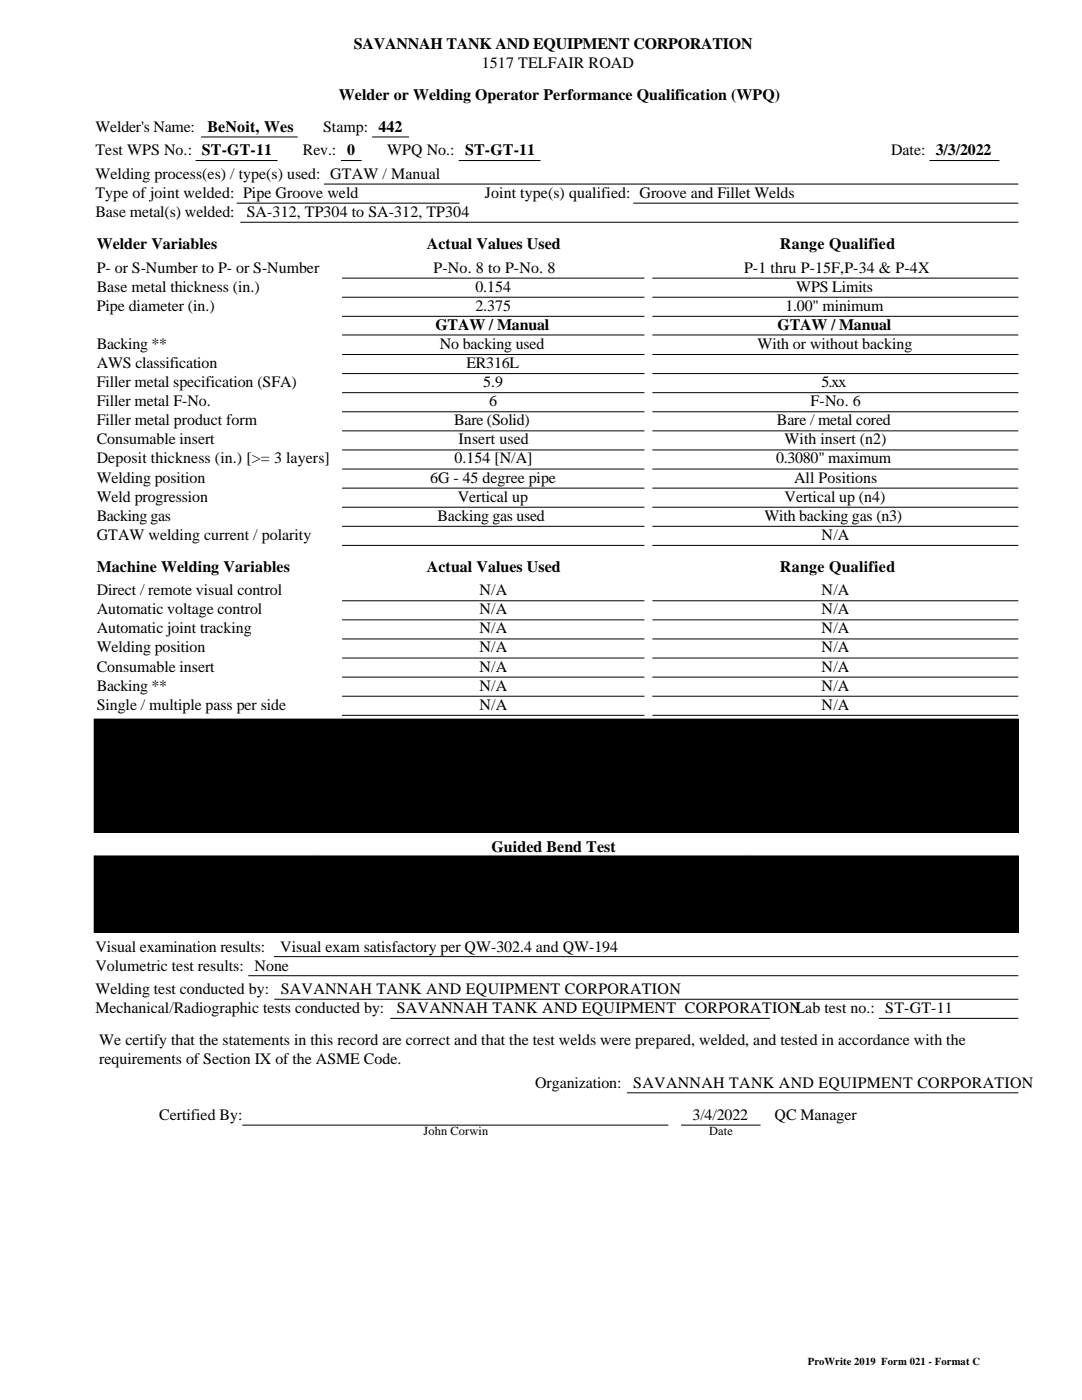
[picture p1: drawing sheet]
<svg xmlns="http://www.w3.org/2000/svg" width="216mm" height="279mm" viewBox="0 0 216 279" stroke-linecap="round" stroke-linejoin="round" font-family="sans-serif">
<defs><g id="words">
<g font-size="3.2">
<text x="70.6" y="9.8">SAVANNAH TANK AND EQUIPMENT CORPORATION</text>
<text x="96.1" y="13.6">1517 TELFAIR ROAD</text>
<text x="67.6" y="20">Welder or Welding Operator Performance Qualification (WPQ)</text>
<text x="19" y="26.3">Welder's Name:</text>
<text x="41.4" y="26.3">BeNoit, Wes</text>
<text x="64.5" y="26.3">Stamp: 442</text>
<text x="19" y="31">Test WPS No.: ST-GT-11</text>
<text x="19" y="35.7">Welding process(es) / type(s) used: GTAW / Manual</text>
<text x="60.5" y="31">Rev.: 0</text>
<text x="77.3" y="31">WPQ No.: ST-GT-11</text>
<text x="177.8" y="31">Date: 3/3/2022</text>
<text x="19" y="39.5">Type of joint welded: Pipe Groove weld</text>
<text x="96.8" y="39.5">Joint type(s) qualified: Groove and Fillet Welds</text>
<text x="19" y="43.4">Base metal(s) welded:</text>
<text x="49.2" y="43.4">SA-312, TP304 to SA-312, TP304</text>
<text x="19.3" y="49.7">Welder Variables</text>
<text x="85.2" y="49.7">Actual Values Used</text>
<text x="155.6" y="49.7">Range Qualified</text>
<text x="19.3" y="54.4">P- or S-Number to P- or S-Number</text>
<text x="19.3" y="58.2">Base metal thickness (in.)</text>
<text x="86.5" y="54.4">P-No. 8 to P-No. 8</text>
<text x="94.9" y="58.2">0.154</text>
<text x="148.5" y="54.4">P-1 thru P-15F,P-34 &amp; P-4X</text>
<text x="158.9" y="58.2">WPS Limits</text>
<text x="19.3" y="62">Pipe diameter (in.)</text>
<text x="86.9" y="65.8">GTAW / Manual</text>
<text x="94.9" y="62">2.375</text>
<text x="155.1" y="65.8">GTAW / Manual</text>
<text x="156.7" y="62">1.00&quot; minimum</text>
<text x="19.3" y="69.6">Backing **</text>
<text x="87.8" y="69.6">No backing used</text>
<text x="151.1" y="69.6">With or without backing</text>
<text x="19.3" y="73.4">AWS classification</text>
<text x="19.3" y="77.3">Filler metal specification (SFA)</text>
<text x="93.1" y="73.4">ER316L</text>
<text x="96.4" y="77.3">5.9</text>
<text x="163.9" y="77.3">5.xx</text>
<text x="19.3" y="81.1">Filler metal F-No.</text>
<text x="97.6" y="81.1">6</text>
<text x="161.7" y="81.1">F-No. 6</text>
<text x="19.3" y="84.9">Filler metal product form</text>
<text x="19.3" y="88.7">Consumable insert</text>
<text x="90.6" y="84.9">Bare (Solid)</text>
<text x="91.5" y="88.7">Insert used</text>
<text x="155" y="84.9">Bare / metal cored</text>
<text x="156.6" y="88.7">With insert (n2)</text>
<text x="19.3" y="92.5">Deposit thickness (in.) [&gt;= 3 layers]</text>
<text x="90.7" y="92.5">0.154 [N/A]</text>
<text x="154.9" y="92.5">0.3080&quot; maximum</text>
<text x="19.3" y="96.3">Welding position</text>
<text x="19.3" y="100.1">Weld progression</text>
<text x="85.8" y="96.3">6G - 45 degree pipe</text>
<text x="91.3" y="100.1">Vertical up</text>
<text x="156.6" y="100.1">Vertical up (n4)</text>
<text x="158.4" y="96.3">All Positions</text>
<text x="19.3" y="103.9">Backing gas</text>
<text x="19.3" y="107.7">GTAW welding current / polarity</text>
<text x="87.3" y="103.9">Backing gas used</text>
<text x="152.5" y="103.9">With backing gas (n3)</text>
<text x="164" y="107.7">N/A</text>
<text x="19.3" y="114.1">Machine Welding Variables</text>
<text x="19.3" y="118.8">Direct / remote visual control</text>
<text x="85.2" y="114.1">Actual Values Used</text>
<text x="95.7" y="118.8">N/A</text>
<text x="155.6" y="114.1">Range Qualified</text>
<text x="164" y="118.8">N/A</text>
<text x="19.3" y="122.6">Automatic voltage control</text>
<text x="95.7" y="122.6">N/A</text>
<text x="164" y="122.6">N/A</text>
<text x="19.3" y="126.4">Automatic joint tracking</text>
<text x="19.3" y="130.2">Welding position</text>
<text x="95.7" y="126.4">N/A</text>
<text x="95.7" y="130.2">N/A</text>
<text x="164" y="126.4">N/A</text>
<text x="164" y="130.2">N/A</text>
<text x="19.3" y="134">Consumable insert</text>
<text x="19.3" y="137.8">Backing **</text>
<text x="95.7" y="134">N/A</text>
<text x="95.7" y="137.8">N/A</text>
<text x="164" y="134">N/A</text>
<text x="164" y="137.8">N/A</text>
<text x="19.3" y="141.6">Single / multiple pass per side</text>
<text x="95.7" y="141.6">N/A</text>
<text x="164" y="141.6">N/A</text>
<text x="98.1" y="170">Guided Bend Test</text>
<text x="19" y="189.9">Visual examination results:</text>
<text x="55.9" y="189.9">Visual exam satisfactory per QW-302.4 and QW-194</text>
<text x="19" y="193.7">Volumetric test results: None</text>
<text x="19" y="198.4">Welding test conducted by:</text>
<text x="19" y="202.2">Mechanical/Radiographic tests conducted by:</text>
<text x="56" y="198.4">SAVANNAH TANK AND EQUIPMENT CORPORATION</text>
<text x="79.2" y="202.2">SAVANNAH TANK AND EQUIPMENT CORPORATIONLab test no.: ST-GT-11</text>
<text x="19.8" y="208.6">We certify that the statements in this record are correct and that the test welds were prepared, welded, and tested in accordance with the</text>
<text x="19.8" y="212.4">requirements of Section IX of the ASME Code.</text>
<text x="106.8" y="217.1">Organization:</text>
<text x="126.4" y="217.1">SAVANNAH TANK AND EQUIPMENT CORPORATION</text>
<text x="31.7" y="223.4">Certified By:</text>
<text x="138.2" y="223.4">3/4/2022</text>
<text x="154.6" y="223.4">QC Manager</text>
</g>
<g font-size="2.5">
<text x="84.5" y="226.6">John Corwin</text>
<text x="141.5" y="226.6">Date</text>
</g>
<text font-size="2.1" x="161.2" y="272.4">ProWrite 2019 Form 021 - Format C</text>
</g></defs>
<path d="M18.8 143.5h184.4v22.6h-184.4zM18.8 170.8h184.4v15.3h-184.4z" fill="#000"/>
<g fill="none" stroke="#000" stroke-width=".2">
<path d="M39 32h16.4M40.1 27.3h19.3M64.6 36.7h138.6M68 32h4.2M74.3 27.3h7.3M91.5 32h16.4M185.5 32h13.9M47.2 40.5h44.5M48 44.4h155.2M68.3 55.5h60.3M68.3 59.3h60.3M126.4 40.5h76.8"/>
<path d="M130.2 55.5h73M130.2 59.3h73M68.3 63.1h60.3M68.3 66.9h60.3M68.3 70.7h60.3M68.3 74.6h60.3M68.3 78.4h60.3M130.2 63.1h73M130.2 66.9h73M130.2 70.7h73M130.2 74.6h73M130.2 78.4h73"/>
<path d="M68.3 82.2h60.3M68.3 86h60.3M68.3 89.8h60.3M68.3 93.6h60.3M68.3 97.4h60.3M130.2 82.2h73M130.2 86h73M130.2 89.8h73M130.2 93.6h73M130.2 97.4h73M68.3 101.2h60.3M68.3 105h60.3"/>
<path d="M68.3 108.8h60.3M68.3 119.9h60.3M130.2 101.2h73M130.2 105h73M130.2 108.8h73M130.2 119.9h73M68.3 123.7h60.3M68.3 127.5h60.3M68.3 131.3h60.3M68.3 135.1h60.3M68.3 138.9h60.3M130.2 123.7h73"/>
<path d="M130.2 127.5h73M130.2 131.3h73M130.2 135.1h73M130.2 138.9h73M18.8 143.5h184.4v22.6h-184.4zM68.3 142.8h60.3M130.2 142.8h73M18.8 170.8h184.4v15.3h-184.4zM18.8 174.6h184.4M18.8 178.4h184.4M63.5 170.8v15.3M104.8 170.8v15.3"/>
<path d="M149.2 170.8v15.3M18.8 182.3h184.4M49.5 194.7h153.7M54.7 190.9h148.5M54.7 199.4h148.5M77.9 203.2h75.8M125.1 218.1h78.1M175.4 203.2h27.8M48.3 224.5h85M135.9 224.5h15.9"/>
</g>
<use href="#words"/>
</svg>
